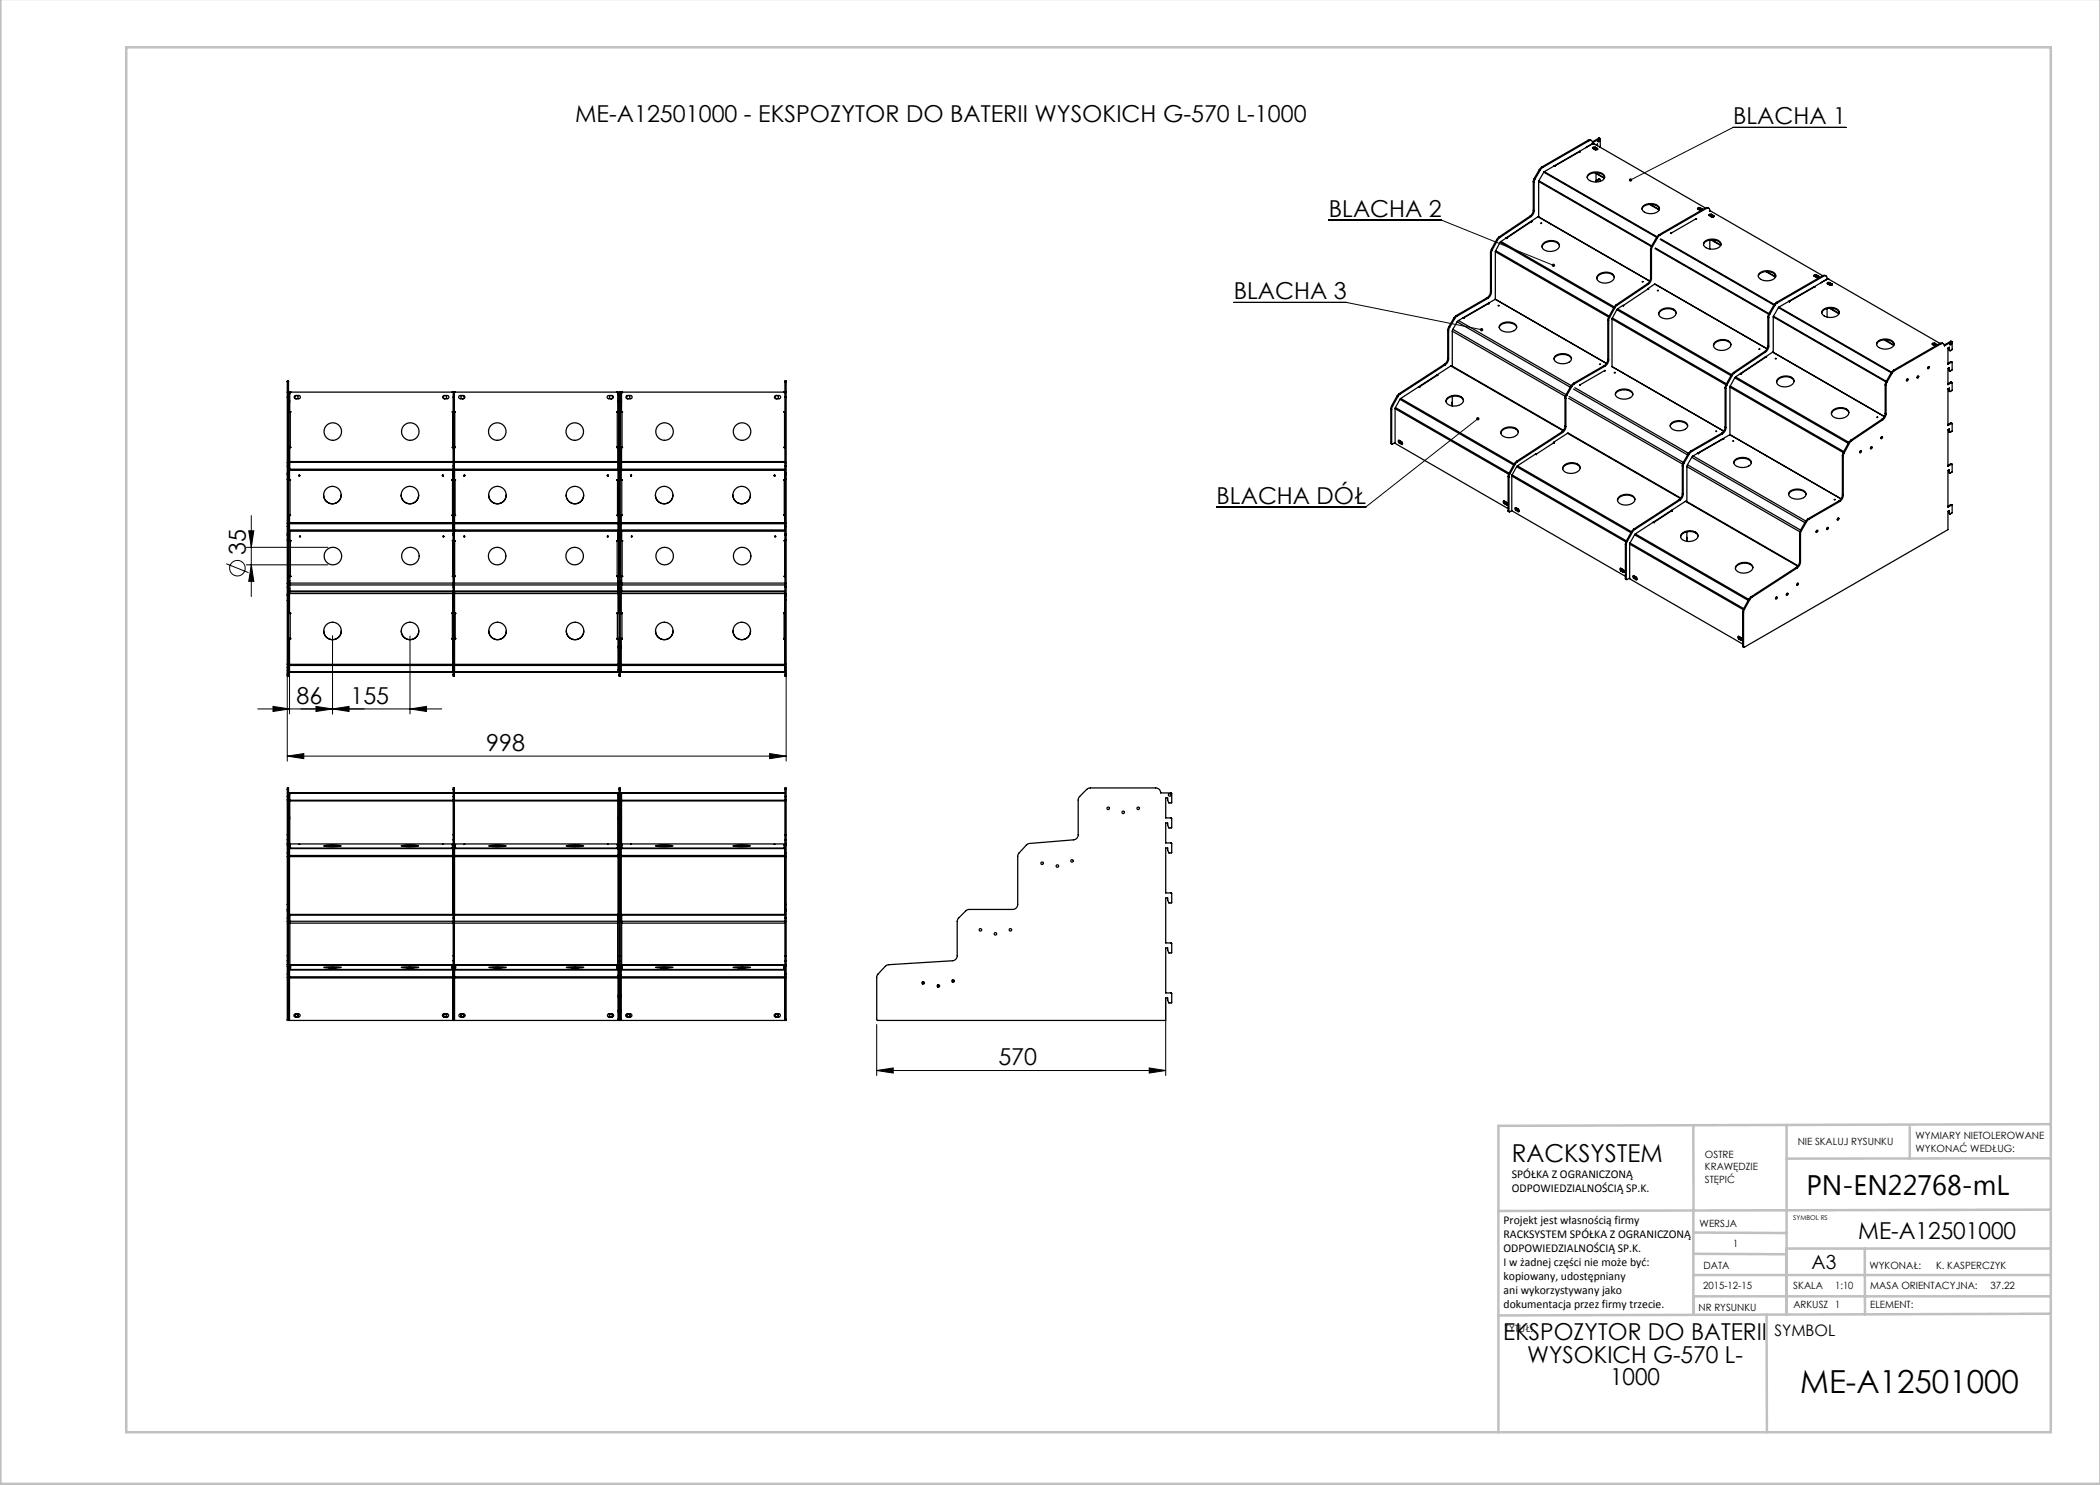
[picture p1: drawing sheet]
<svg xmlns="http://www.w3.org/2000/svg" width="420mm" height="297mm" viewBox="0 0 420 297" stroke-linecap="round" stroke-linejoin="round" font-family="sans-serif">
<defs><g id="words">
<text font-size="6.3" x="360" y="278.5">ME-A12501000</text>
<text font-size="5.6" x="361.3" y="239.1">PN-EN22768-mL</text>
<text font-size="4.9" x="302.4" y="232.4">RACKSYSTEM</text>
<g font-size="4.7">
<text x="115" y="24.3">ME-A12501000 - EKSPOZYTOR DO BATERII WYSOKICH G-570 L-1000</text>
<text x="346.6" y="24.8">BLACHA 1</text>
<text x="265.8" y="43.4">BLACHA 2</text>
<text x="246.8" y="59.9">BLACHA 3</text>
<text x="243.3" y="100.7">BLACHA DÓŁ</text>
<text x="49.2" y="111.1" transform="rotate(-90 49.2 111.1)">35</text>
<text x="59.3" y="140.8">86</text>
<text x="70.1" y="140.8">155</text>
<text x="97.3" y="150.2">998</text>
<text x="199.7" y="213.1">570</text>
<text x="371.6" y="247.8">ME-A12501000</text>
<text x="300.6" y="268.1">EKSPOZYTOR DO BATERII</text>
<text x="305.4" y="272.6">WYSOKICH G-570 L-</text>
<text x="322" y="277.1">1000</text>
</g>
<text font-size="3.9" x="362.3" y="253.8">A3</text>
<text font-size="3.2" x="354.9" y="267.2">SYMBOL</text>
<g font-size="2.4">
<text x="302.4" y="235.6">SPÓŁKA Z OGRANICZONĄ</text>
<text x="302.4" y="238.4">ODPOWIEDZIALNOŚCIĄ SP.K.</text>
<text x="300.7" y="244.7">Projekt jest własnością firmy</text>
<text x="300.7" y="247.5">RACKSYSTEM SPÓŁKA Z OGRANICZONĄ</text>
<text x="300.7" y="250.3">ODPOWIEDZIALNOŚCIĄ SP.K.</text>
<text x="300.7" y="253.1">I w żadnej części nie może być:</text>
<text x="300.7" y="256">kopiowany, udostępniany</text>
<text x="300.7" y="258.8">ani wykorzystywany jako</text>
<text x="300.7" y="261.6">dokumentacja przez firmy trzecie.</text>
</g>
<g font-size="2">
<text x="383.1" y="227.9">WYMIARY NIETOLEROWANE</text>
<text x="341" y="231.6">OSTRE</text>
<text x="359.5" y="228.9">NIE SKALUJ RYSUNKU</text>
<text x="383.1" y="230.4">WYKONAĆ WEDŁUG:</text>
<text x="341" y="234.1">KRAWĘDZIE</text>
<text x="341" y="236.6">STĘPIĆ</text>
<text x="339.9" y="245.4">WERSJA</text>
<text x="346.6" y="249.5">1</text>
<text x="340.6" y="257.7">2015-12-15</text>
<text x="340.7" y="253.8">DATA</text>
<text x="358.7" y="257.7">SKALA</text>
<text x="367" y="257.7">1:10</text>
<text x="373.9" y="253.8">WYKONAŁ:</text>
<text x="374.1" y="257.7">MASA ORIENTACYJNA:</text>
<text x="387.2" y="253.8">K. KASPERCZYK</text>
<text x="398.1" y="257.7">37.22</text>
<text x="339.7" y="262.3">NR RYSUNKU</text>
<text x="358.7" y="261.7">ARKUSZ 1</text>
<text x="374.1" y="261.7">ELEMENT:</text>
<text x="301" y="266.4">TYTUŁ:</text>
</g>
<text font-size="1.3" x="358.7" y="244">SYMBOL RS</text>
</g></defs>
<g fill="none" stroke="#000" stroke-width=".2">
<path d="M369.2 25.5h-22.6l-20.5 10.5M265.7 44h22.6l22.4 9.1M246.7 60.5h22.6l27 5.4M295.6 83.8l-22.4 17.5h-29.9M45.3 112.7l4.4 1.8M49.3 109.5h16.3M49.3 113h16.3M49.8 106.2h1l-.5 3.3zM50.3 103.1v16.2M50.3 113l.5 3.3h-1zM57.5 133.8v18.4M57.9 133.9v8.9"/>
<path d="M66.5 127.2v15.6M82 127.2v15.6M157.2 133.8v18.4M51.6 141.8h36.8M54.6 141.3l3.3 .5-3.3 .5zM57.5 151.2l3.3-.5v1zM57.5 151.2h99.7M63.2 141.3l3.3 .5-3.3 .5zM66.5 141.8l3.3-.5v1zM82 141.8l3.3-.5v1zM153.9 150.7l3.3 .5-3.3 .5zM233.1 199.6v15.5"/>
<path d="M175.3 214.1l3.3-.5v1zM175.3 204.9v10.2M175.3 214.1h57.8M229.8 213.6l3.3 .5-3.3 .5z"/>
<circle cx="47.5" cy="113.6" r="1.56"/>
</g>
<g fill="none" stroke="#c0c0c0" stroke-width=".5">
<path d="M.1 -.1v296.9h419.9M25.2 9.5h385v276.9h-385zM338.7 225.2v16.9M357.3 225v37.9M382 225.4v6.3M410.1 224.8l-110.4 .4v61.2M410.1 231.7h-52.8M338.7 259.3h71.5M338.7 255h71.5M338.7 250.8l18.6 .1M338.7 246.5l18.6 .1M338.7 242.1v20.9"/>
<path d="M373 249.7v13.2M410.1 241.9l-110.4 .3M410.2 249.7h-52.9v13.2M353.3 262.9l.1 23.5M410.2 262.7l-110.5 .4"/>
</g>
<g fill="#000">
<path d="M325.9 35.8l-.1 .4 .3-.2-.3 .2a.34 .34 0 0 0 .5 .1 .34 .34 0 0 0 .1-.5 .34 .34 0 0 0-.5 0zM310.4 52.8a.34 .34 0 0 0 .1 .5 .34 .34 0 0 0 .5-.1l-.3-.1 .3 .1a.34 .34 0 0 0-.1-.4 .34 .34 0 0 0-.5 0zM296.1 65.7a.34 .34 0 0 0 0 .5 .34 .34 0 0 0 .5-.2l-.3-.1 .3 .1a.34 .34 0 0 0-.1-.4 .34 .34 0 0 0-.4 .1zM295.3 83.5a.34 .34 0 0 0 0 .5 .34 .34 0 0 0 .5 0 .34 .34 0 0 0 0-.5l-.2 .3 .2-.3-.3-.1z"/>
<path d="M49.8 106.2h1l-.5 3.3zM50.3 113l.5 3.3h-1z"/>
<path d="M57.5 151.2l3.3-.5v1zM153.9 150.7l3.3 .5-3.3 .5z"/>
<path d="M66.5 141.8l3.3-.5v1zM54.6 141.3l3.3 .5-3.3 .5zM229.8 213.6l3.3 .5-3.3 .5zM175.3 214.1l3.3-.5v1z"/>
<path d="M63.2 141.3l3.3 .5-3.3 .5zM82 141.8l3.3-.5v1z"/>
</g>
<g fill="none" stroke="#000" stroke-width=".25">
<path d="M306.7 36.4l.1 .1M306.7 36.4v5.6M306.8 36.5v5.6M306.9 35.7l-.2 .7M306.9 35.7l.1 .1M307 35.8l-.2 .7M307.7 36.3v7.1M307.7 36.3l22.6 13M307.8 36.2l-.1 .1M307.8 36.2l22.7 13.1M307.9 33.9l.1 .1M307.9 33.9l-1 1.8"/>
<path d="M308 34l-1 1.8M308.4 33.4l-.5 .5M308.4 33.4l.1 .1M308.5 33.5l-.5 .5M308.8 34.4l-1 1.8M308.8 34.4l22.5 13.1M308.9 34.3l-.1 .1M308.9 34.3l22.5 13M310.8 33.2l.2 .1M311 33.2h-.2M311 33.2v.1M315.9 30.3l-7 4"/>
<path d="M315.9 30.3l-4.9 2.9M315.9 30.3h.2h-.2M315.9 30.3h.1M317.3 29.4l-.1 .1M317.3 29.4h.1M317.4 35.5a2.18 2.18 0 0 1 3.2-.5l.3 .5M317.6 28.1l.4-.1 .3 .1M317.6 28.1l.2 .1M317.6 28.1l-9.2 5.3M317.6 34.9a2.34 2.34 0 0 1 3.3 .3 1.27 1.27 0 0 1-1.6 1.2 1.53 1.53 0 0 1-1.9-1.1zM317.8 28.2l-9.3 5.3M318.3 28.8l-1 .6"/>
<path d="M318.3 28.8v.1M318.4 28.8h-.1M318.5 28.7l-2.6 1.6M318.5 28.7h.1M318.6 28.7h.1M318.6 29.7h.1a.27 .27 0 0 1 .4-.2 .27 .27 0 0 1 0 .4v.1M318.7 28.7h.1M318.8 29.8l.4 .1M318.8 28.7h.1M318.8 28.7l22.5 13M318.9 34.6l2 1.1M319.1 29.4a.27 .27 0 0 0-.4 0 .27 .27 0 0 0-.1 .3"/>
<path d="M319.1 29.6h-.6M319.1 29.4l.4 .3M319.1 29.6l.4 .2M319.1 29.4v.2M319.1 34.6l1.8 1M319.2 29l.3-.2v.3M319.2 34.7v1.6l.8-.4M319.3 28.9v.1M319.5 29.7a.3 .3 0 0 1-.2 .3 .3 .3 0 0 1-.3-.1l-.4-.2M319.5 29.7v.1M319.5 29.8v.1M319.7 28l.1-.1a.21 .21 0 0 1 .1 .3 .21 .21 0 0 1-.3 .1z"/>
<path d="M319.8 28l-.2 .3M319.8 35.8l.2 .1M319.8 27.6l.2 .1M319.8 27.6l-1.3 .8M319.8 35.8l-.6 .3M319.8 27.6h.1M320 27.7l-1.5 .9a.43 .43 0 0 0-.2-.5 .43 .43 0 0 0-.5 .1M320 27.7l.1 1.5-.2 .2M320 35.9h.1M320 35.9l.1 .4M297.4 59.6l.2 .1M297.4 59.6l-6.1 3.5"/>
<path d="M297.6 59.7l-6.2 3.5M298.1 58.3a1.56 1.56 0 0 1-.7 1.3M298.1 50.5l.2 .1M298.1 58.3l.2 .1M298.1 50.5v7.8M298.3 58.4a1.56 1.56 0 0 1-.7 1.3M298.3 50.6v7.8M298.3 49.8l-.2 .7M298.3 49.8l.2 .1M298.5 49.9l-.2 .7M299 59.9l22.3 12.8M299 59.9l-1.3 .7"/>
<path d="M299.1 59.8v.1M299.1 59.8l22.2 12.9M299.1 50.3v9.5M299.1 50.3l22.6 13.1M299.1 50.1v.2M299.1 50.1l22.7 13.1M299.3 47.9l.2 .1M299.3 47.9l-1 1.9M299.5 48l-1 1.9M299.8 47.4l-.5 .5M299.8 47.4l.2 .1M300 47.5l-.5 .5"/>
<path d="M300 48.5l-.9 1.6M300 48.5l22.7 13.1M300.2 48.3l-.2 .2M300.2 48.3l22.6 13.1M301.2 47.6l.1 .1M301.3 47.6l-.2 .1M301.3 47.6v.1M306 43.2l.2 .1M306 43.2l-6.2 4.2M306.2 43.3l-6.2 4.2M306.3 44.2l1.3-.9 22.3 12.9M306.3 44.2l.1 .1h-.1"/>
<path d="M306.3 44.2v.1M306.3 44.3l-6.1 4M306.3 44.3l-5 3.3M306.7 42a1.58 1.58 0 0 1-.7 1.2M306.7 42l.1 .1M306.8 42.1a1.58 1.58 0 0 1-.6 1.2M307.7 43.4h.1M307.7 43.4l22.3 12.8M308.7 48.6a2.19 2.19 0 0 1 3.2 .3 1.37 1.37 0 0 1-1.6 1.4 1.38 1.38 0 0 1-1.9-1.3zM311.9 49.2a2.07 2.07 0 0 0-3.1-.4l-.4 .6M319.7 54.9a2.19 2.19 0 0 1 3.1 .3 1.37 1.37 0 0 1-1.6 1.4 1.38 1.38 0 0 1-1.8-1.2zM322.9 55.5a2.07 2.07 0 0 0-3.2-.4l-.3 .6"/>
<path d="M328.4 41.8a2.18 2.18 0 0 1 3.1-.5l.4 .5M328.6 41.2a2.34 2.34 0 0 1 3.3 .3 1.27 1.27 0 0 1-1.6 1.2 1.53 1.53 0 0 1-1.9-1zM329.5 56.8l.1 .1M329.5 56.8l-6.3 4.2M329.5 57.8h.1M329.6 57.7l1.3-.9 22.5 13M329.6 57.7l.1 .1h-.1M329.6 57.7v.1M329.6 57.8l-4.9 3.3M329.6 56.9l-6.2 4.2M329.9 40.9l1.9 1.1M330.1 40.9l1.8 1"/>
<path d="M330.1 55.6a1.58 1.58 0 0 1-.6 1.2M330.1 49.9l.2 .1M330.1 55.6l.2 .1M330.1 49.9v5.7M330.3 55.7a1.58 1.58 0 0 1-.7 1.2M330.3 50v5.7M330.5 49.3l-.2 .7M331 49.7l22.7 13.1M331 56.8l22.4 12.9M331.1 49.6l22.9 13.2M331.3 47.5l-1 1.8-.2 .6M331.3 47.5l.2 .1"/>
<path d="M331.5 47.6l-1 1.7M331.8 46.9l-.5 .6M331.8 46.9l.2 .1M332 47l-.5 .6M332 47.9l23 13.2M332.1 47.8l22.8 13.1M334.1 46.6l.1 .1M334.2 46.6h.1M334.2 46.6v.1M339.1 43.7l.1 .1M339.2 43.8l-5 2.8M339.2 43.7l.1 .1h-.1"/>
<path d="M339.6 41.8h.1a.27 .27 0 0 1 .4-.1 .27 .27 0 0 1 0 .4M339.8 41.9l.4 .1M340.1 41.6a.27 .27 0 0 0-.4-.1 .27 .27 0 0 0-.1 .3l.6 .3M340.1 41.7l-.6 .1M340.1 41.6l.4 .2M340.1 41.6v.1M340.1 41.7l.4 .3M340.5 41.8l.1 .1M340.5 41.8v.1M340.7 48.9a2.18 2.18 0 0 1 3.1-.5l.4 .5M340.9 48.3a2.34 2.34 0 0 1 3.3 .3 1.27 1.27 0 0 1-1.6 1.2 1.53 1.53 0 0 1-1.9-1zM341.3 41.7a.44 .44 0 0 1 .5 0 .44 .44 0 0 1 .2 .4"/>
<path d="M341.3 41.7l-9.3 5.3M341.8 41.6l-.3-.1-.4 .1-9.3 5.3M341.9 42.1h.1M342 42.1h.1M342 48v1.8M342 42.2h.1M342.1 42.2l22.6 13M342.1 43.3l.1-.1a.33 .33 0 0 1 .5 .2M342.2 48l1.9 1.1M342.2 43.3l.5 .1M342.3 42.9a.27 .27 0 0 0-.3-.1 .27 .27 0 0 0-.1 .3l.4 .3a.27 .27 0 0 0 .3 0 .27 .27 0 0 0 .1-.3M342.3 43l-.5 .1"/>
<path d="M342.3 42.9l.4 .2M342.3 43l.4 .3M342.3 42.9v.1M342.4 48l1.8 1M342.7 43.1v.2M342.7 43.3h.1M351.7 55.2a2.18 2.18 0 0 1 3.1-.5l.3 .5M351.9 54.7a2.34 2.34 0 0 1 3.2 .2 1.27 1.27 0 0 1-1.6 1.3 1.53 1.53 0 0 1-1.8-1.1zM353.2 54.3l1.9 1.1M353.3 54.3l1.8 1M362.8 57.4l-7 4M362.8 57.3l.2 .1h-.2"/>
<path d="M362.8 57.4l-4.9 2.9M362.8 57.3v.1M363.1 55.4l.1-.1a.33 .33 0 0 1 .5 .2M363.2 55.5h.4M363.3 55a.27 .27 0 0 0-.3-.1 .27 .27 0 0 0-.1 .3l.4 .3a.27 .27 0 0 0 .3 .1 .27 .27 0 0 0 .1-.4M363.3 55.1l-.5 .1M363.3 55l.4 .2M363.3 55v.1M363.3 55.1l.4 .3M363.6 55.5h.1M363.7 55.2v.2M363.7 55.4h.1"/>
<path d="M364.2 56.5l-.1 .1M364.2 56.5h.1M364.7 55.2a.48 .48 0 0 1 .6 .1 .48 .48 0 0 1 .1 .6M364.7 55.2l-9.2 5.4M365.2 55.9l-1 .6M365.2 55.9v.1M365.2 55.2l-.3-.2-.4 .1-9.2 5.4M365.3 55.9h-.1M365.5 55.8l-2.7 1.5M365.5 55.8h.1M365.5 56.8h.1a.27 .27 0 0 1 .4-.2 .27 .27 0 0 1 .1 .4h-.1M365.6 55.8h.1"/>
<path d="M365.7 55.8h.1M365.7 56.9l.4 .1M365.7 55.8l22.5 13M366 56.5a.27 .27 0 0 0-.4-.1 .27 .27 0 0 0-.1 .4l.4 .2M366 56.7h-.6M366 56.5l.4 .3M366 56.7l.4 .2M366 56.5v.2M366.4 56.8h.1a.31 .31 0 0 1-.2 .3 .31 .31 0 0 1-.4-.1M366.4 56.8v.1M366.4 56.9l.1 .1M57.5 78.4v1"/>
<path d="M57.5 76.3v.1M57.5 76.3h.1M57.5 76.4v2M57.5 79.4v13.1M57.5 79.4h.2M57.5 78.4h99.7M57.5 76.4h.2M57.5 76.3h.2M57.5 76.2h.2M57.7 78.4v.3h.3M57.7 78.4v1M57.7 76.3v.1"/>
<path d="M57.7 76.2h.1M57.7 76.3h.1M57.7 76.4v2M57.7 79.4v13.1M58 78.6v3.7h.2l-.1 .1M58 78.6h.1M58 78.5h.1M58.1 78.4h.1M58.9 79.2l.9-.1a.33 .33 0 0 1 .3 .3 .33 .33 0 0 1-.3 .4l-.9-.1-.1-.2zM88.6 79.2l.9-.1a.33 .33 0 0 1 .3 .3 .33 .33 0 0 1-.3 .4l-.9-.1-.1-.2zM90.5 78.4h.1M90.6 78.5h.1"/>
<path d="M90.6 78.7v.7M90.6 79.4v13.1M90.6 79.4h.3M90.9 78.7v.7M90.9 79.4v13.1M90.9 78.5h.1M91 78.4h.1M91.8 79.2l.9-.1a.33 .33 0 0 1 .3 .3 .33 .33 0 0 1-.3 .4l-.9-.1-.1-.2zM121.5 79.2l.9-.1a.33 .33 0 0 1 .3 .3 .33 .33 0 0 1-.3 .4l-.9-.1-.1-.2zM123.4 78.4h.1M123.5 78.5h.1M123.5 78.6h.1"/>
<path d="M123.6 78.6v3.7h-.2l.1 .1M123.6 78.7h.2M123.8 78.7v.7M123.8 78.4v.3M123.8 79.4v13.1M123.8 79.4h.3M124.1 78.7v.7M124.1 78.4v.3M124.1 79.4v13.1M124.1 78.7h.2M124.3 78.6v3.7h.2l-.1 .1M124.3 78.6h.1"/>
<path d="M124.3 78.5v.1M124.3 78.5h.1M124.4 78.5h.1M124.4 78.4h.1M124.5 78.4h.1M125.3 79.2l.8-.1a.33 .33 0 0 1 .3 .3 .33 .33 0 0 1-.3 .4l-.8-.1-.1-.2zM155 79.2l.8-.1a.33 .33 0 0 1 .3 .3 .33 .33 0 0 1-.3 .4l-.8-.1-.1-.2zM156.8 78.4h.1M156.9 78.4h.1M156.9 78.5h.1M157 78.5h.1M157 76.4v3"/>
<path d="M157 76.3v.1M157 76.3h.1M157 79.4v13.1M157 79.4h.2M157 76.4h.2M157 76.3h.2M157 76.2h.2M157.2 78.4v1M157.2 76.3v.1M157.2 76.2h.1M157.2 76.3h.1M157.2 76.4v2"/>
<path d="M157.2 79.4v13.1M279.4 79.2l.2 .1M279.4 79.2l-1 1.9M279.6 79.3l-1.1 1.9M279.9 78.7l-.5 .5M279.9 78.7l.1 .1M280 79.9l-.9 1.6M280 79.9l22.7 13.1M280 78.8l-.4 .5M280.1 79.7l-.1 .2M280.1 79.7l22.7 13.1M283.7 77.4l.2 .1"/>
<path d="M283.9 77.4h-.2M283.9 77.4v.1M287.4 75l.2 .1h-.2M287.4 75v.1M287.4 75.1h-.1l-7.2 4.6M287.4 75.1l-3.5 2.3M288.9 72.9l.2 .1M288.9 72.9l-9 5.8M289.1 73l-9.1 5.8M289.4 79.7a2.23 2.23 0 0 1 3.3 .1 1.35 1.35 0 0 1-1.6 1.4 1.38 1.38 0 0 1-1.9-1.2zM289.5 71.7a1.57 1.57 0 0 1-.6 1.2M289.5 71.7l.2 .1"/>
<path d="M289.5 66.1l.2 .1M289.5 66.1v5.6M289.7 71.8a1.57 1.57 0 0 1-.6 1.2M289.7 66.2v5.6M289.8 65.4l-.3 .7M289.8 65.4l.1 .1M289.9 65.5l-.2 .7M290.2 73.2h.1l22.4 12.9M290.2 73.2l-2.8 1.8M290.2 73.2l22.4 13M290.5 66.2v7M290.5 79.3v1.9"/>
<path d="M290.5 66.2l22.6 13.1M290.6 65.9l-.1 .3M290.6 65.9l22.6 13M290.8 63.6l.1 .1M290.8 63.6l-1 1.8M290.9 63.7l-1 1.8M291.3 63.1l-.5 .5M291.3 63.1l.1 .1M291.4 63.2l-.5 .5M291.4 64.4l-.8 1.5M291.4 64.4l22.7 13M291.7 64.1l-.3 .3"/>
<path d="M291.7 64.1l22.5 13M292.6 63.6l-.9 .5M292.6 63.6l.2 .1M292.8 63.6h-.2M292.8 63.6v.1M297.7 60.7l-5.1 2.9M297.7 60.7l-4.9 2.9M297.7 60.6l.1 .1h-.1M297.7 60.6v.1M299.8 65.5a2.18 2.18 0 0 1 3.2-.5l.3 .5M300.1 64.9a2.34 2.34 0 0 1 3.2 .3 1.27 1.27 0 0 1-1.6 1.2 1.53 1.53 0 0 1-1.9-1.1zM310.8 71.8a2.18 2.18 0 0 1 3.2-.5l.3 .5"/>
<path d="M311 71.3a2.34 2.34 0 0 1 3.3 .2 1.27 1.27 0 0 1-1.6 1.2 1.53 1.53 0 0 1-1.9-1zM313 79.6l.2 .1M313 79.6v5.6M313.2 79.7v5.6M313.2 78.9l-.2 .7M313.2 78.9l.2 .1M313.4 79l-.2 .7M313.7 79.7l22.8 13.1M313.8 79.3l22.9 13.2M314.2 77.2l.2 .1M314.2 77.2l-1 1.7M314.4 77.3l-1 1.7"/>
<path d="M314.7 77.8l22.8 13.2M314.7 76.7l-.5 .5M314.7 76.7l.2 .1M314.9 76.8l-.5 .5M315 77.5l22.7 13.2M315.9 77l.1 .1M315.9 77h.1M316 77v.1M320.9 73.1l.1 .1M320.9 73.1l-6.2 3.6M320.9 74.1h.1M320.9 74.1l-4.9 2.9"/>
<path d="M321 74.1h.1h-.2M321 73.2l-6.1 3.6M321.6 71.9a1.56 1.56 0 0 1-.7 1.2M321.6 64l.1 .1M321.6 71.9l.1 .1M321.6 64v7.9M321.7 72a1.56 1.56 0 0 1-.7 1.2M321.7 64.1v7.9M321.7 63.4l-.1 .6M321.7 63.4l.2 .1M321.9 63.5l-.2 .6M322.3 73.3l22.4 12.9"/>
<path d="M322.4 73.3h.1M322.4 73.3l22.4 12.9M322.4 63.8v9.5M322.4 63.8l22.8 13.2M322.5 63.6l-.1 .2M322.5 63.6l22.8 13.2M322.8 61.5l.2 .1M322.8 61.5l-1.1 1.9M323 61.6l-1.1 1.9M323.1 78.9a2.18 2.18 0 0 1 3.1-.5l.4 .5M323.2 61l-.4 .5M323.2 61l.2 .1"/>
<path d="M323.3 78.3a2.34 2.34 0 0 1 3.2 .3 1.27 1.27 0 0 1-1.6 1.2 1.53 1.53 0 0 1-1.8-1.1zM323.4 61.9l-.9 1.7M323.4 61.9l22.8 13.2M323.4 61.1l-.4 .5M323.5 61.8l-.1 .1M323.5 61.8l22.8 13.1M324.6 61.1h.1M324.7 61.1v.1M324.7 61.2l-.2-.1-1 .7M332.1 62.1a2.19 2.19 0 0 1 3.1 .3 1.37 1.37 0 0 1-1.6 1.4 1.38 1.38 0 0 1-1.8-1.3zM335.2 62.6a2.07 2.07 0 0 0-3.1-.4l-.4 .7M343 68.4a2.19 2.19 0 0 1 3.1 .3 1.37 1.37 0 0 1-1.5 1.4 1.38 1.38 0 0 1-1.9-1.3z"/>
<path d="M345 77.6l.2 .1M345 77.6v7.8M345.2 77.7v7.8M345.2 76.9l-.2 .7M345.2 76.9l.2 .1M345.4 77l-.2 .7M346 77.4v9.6M346 77.4l22.6 13.1M346 77.2v.2M346 77.2l22.8 13.1M346.2 69a2.07 2.07 0 0 0-3.1-.4l-.4 .6M346.2 75l.2 .1"/>
<path d="M346.2 75l-1 1.9M346.4 75.1l-1 1.9M346.7 74.5l-.5 .5M346.7 74.5l.2 .1M346.9 74.6l-.5 .5M347 75.6l-1 1.6M347 75.6l22.7 13.1M347.1 75.4l-.1 .2M347.1 75.4l22.7 13.1M348.1 74.7l.1 .1M348.2 74.7h-.1M348.2 74.7v.1"/>
<path d="M348.2 74.7l.1 .1M352.9 70.3l.2 .1M352.9 70.3l-6.2 4.2M353.1 70.4l-6.2 4.2M353.2 71.4l-6.1 4M353.2 71.3l.1 .1h-.1M353.2 71.4l-5 3.3M353.2 71.3v.1M353.6 69.1a1.58 1.58 0 0 1-.7 1.2M353.6 69.1l.2 .1M353.6 63.4l.2 .1M353.6 63.4v5.7"/>
<path d="M353.8 69.2a1.58 1.58 0 0 1-.7 1.2M353.8 63.5v5.7M354 62.8l-.2 .7M354.6 70.5h.1M354.6 70.5l22.3 12.8-22.4-12.9-1.3 .9M354.6 63.4v7.1M354.6 63.4l22.6 13M354.7 63.2l-.1 .2M354.7 63.2l22.7 13.2M355 61.1l-1 1.7M355.3 60.5l-.5 .5-1.1 1.8-.1 .6M355.3 60.5l.2 .1"/>
<path d="M355.5 60.6l-.5 .5M355.7 75.7a2.19 2.19 0 0 1 3.1 .3 1.37 1.37 0 0 1-1.6 1.4 1.38 1.38 0 0 1-1.8-1.3zM355.7 61.5l22.7 13.2M355.7 61.5l-1 1.7M355.8 61.4l-.1 .1M355.8 61.4l22.5 13M357.7 60.3l.2 .1M357.9 60.3h-.2M357.9 60.3v.1M358.8 76.2a2.07 2.07 0 0 0-3.1-.3l-.4 .6M364.4 62.6a2.18 2.18 0 0 1 3.1-.6l.3 .6M364.6 62a2.34 2.34 0 0 1 3.2 .3 1.27 1.27 0 0 1-1.6 1.2 1.53 1.53 0 0 1-1.8-1.1z"/>
<path d="M365.4 61.7v1.7M365.9 61.6l1.9 1.2M366 61.6l1.8 1.1M375.3 68.9a2.18 2.18 0 0 1 3.2-.5l.3 .5M375.5 68.3a2.34 2.34 0 0 1 3.3 .3 1.27 1.27 0 0 1-1.6 1.2 1.53 1.53 0 0 1-1.9-1.1zM376.8 68l1.9 1.1M377 68l1.8 1M377 77l.2 .1M377 77v5.7M377.2 77.1v5.7M377.4 76.4l-.2 .7M378.4 74.7l-1 1.7"/>
<path d="M378.7 74l-.5 .6-1 1.8-.2 .6M378.7 74l.2 .1M378.9 74.1l-.5 .6M381.4 75.8h.1a.21 .21 0 0 1 .1 .3 .21 .21 0 0 1-.3 0zM381.5 75.8l-.2 .3M383.5 75.3l.1-.1a.21 .21 0 0 1 .1 .3 .21 .21 0 0 1-.3 0zM383.6 75.2l-.2 .3M385.6 73.4l.2-.1a.21 .21 0 0 1 0 .3 .21 .21 0 0 1-.3 0zM385.7 73.3l-.2 .3M386.5 68.9h.1a.27 .27 0 0 1 .4-.1 .27 .27 0 0 1 .1 .3l-.1 .1M386.7 69l.4 .1M386.9 69.2h.2"/>
<path d="M387 68.6a.27 .27 0 0 0-.4 0 .27 .27 0 0 0-.1 .3l.4 .3M387 68.8l-.6 .1M387 68.6l.4 .3M387 68.8l.4 .2M387 68.6v.2M387.4 68.9l.1 .1M387.4 68.9v.1M388.2 68.8l-9.3 5.3M388.7 68.7l-.3-.1-.4 .1-9.3 5.3M389.7 69.7l.2 .1M389.7 69.5v.2M389.7 73.6v.1"/>
<path d="M389.7 77.7v.1M389.7 69.7l.1 .3M389.7 73.7l.2 .1M389.7 73.7l.1 .4M389.7 77.8l.2 .1M389.7 77.8l.1 .4M389.8 70h.1M389.8 74.1l.2 .1M389.8 78.2h.1M389.8 70l.2 .1M389.8 78.2l.2 .1M389.9 69.8v-.4l-.3 .2v3.3l.8-.5"/>
<path d="M389.9 77.9v-.3l-.3 .2v7.3l.8-.4M389.9 69.8l.1 .3M389.9 73.8v-.3l-.3 .2v3.2l.7-.4M389.9 73.8l.1 .4M389.9 77.9l.1 .4M390.1 68.6h.1a.21 .21 0 0 1 .1 .3 .21 .21 0 0 1-.3 0zM390.1 68.6l-.1 .3M390.2 76.4l.2 .2v1.4l-.4 .3M390.2 68.2l.2 .2M390.2 68.2l.1 .2M390.2 76.4l.1 .1M390.2 72.3l.2 .1"/>
<path d="M390.2 68.2l-1.3 .8M390.2 72.3l-.6 .4M390.2 76.4l-.6 .3M390.2 72.3h.1M390.3 68.4l-1.4 .8a.43 .43 0 0 0-.2-.5 .43 .43 0 0 0-.5 .1M390.4 68.3l-.1 .1M390.4 76.5h-.1M390.4 68.4v1.5l-.4 .2M390.4 72.4v1.6l-.4 .2M57.5 92.5v.7M57.5 94.6v.3M57.5 94.9v.9"/>
<path d="M57.5 93.2v1.4M57.5 95.8v8.8M57.5 92.5h.2M57.5 93.2h.2M57.5 94.6h.2M57.5 94.9h.2M57.5 95.8h.2M57.7 92.5v.7M57.7 94.6v.3M57.7 94.9v.9M57.7 93.2v1.4M57.7 95.8v8.8"/>
<path d="M57.7 80.4h.3M57.7 95.9h.2M57.7 80.1h.3M57.9 95.9l.2 .1h-.4h.2M57.9 96h.1M58 92.3v.2M58 93.9h.1M58 93.9l-.1 2.1M58 92.5v1.4M58 93.9h32.6M58 92.3h32.6M58 92.5h32.6"/>
<path d="M58 96v7M58 96h.1M58.1 82.4h-.3v7h.3M58.1 89.4l.1 .1h-.2v2.8M58.1 82.4v7M59.8 95.1h.2M59.9 95.1v.1M59.9 95v.2M64.7 99a1.75 1.75 0 0 0 1.8 1.7 1.75 1.75 0 0 0 1.7-1.7M80.2 99a1.75 1.75 0 0 0 1.8 1.7 1.75 1.75 0 0 0 1.7-1.7M88.5 95.1h.2M88.6 95.1v.1"/>
<path d="M88.6 95v.2M90.4 96h.1M90.5 96v7M90.6 82.4h.1M90.6 89.4h.1M90.6 89.4l-.1 .1h.1M90.6 82.4v7M90.6 95.9l-.2 .1h.2M90.6 96h-.1M90.6 94v2M90.6 96h.1M90.6 95.9h.1"/>
<path d="M90.6 92.5v.7M90.6 94.6h.3v.3M90.6 94.6v.3M90.6 94.9v.9M90.6 93.2v1.4M90.6 95.8v8.8M90.6 82.3h-.1l.1 .1M90.6 92.5h.3M90.6 93.2h.3M90.6 94.9h.3M90.6 94h-32.7M90.9 92.5v.7"/>
<path d="M90.9 94.9v.9h-.3M90.9 89.4h.1M90.9 82.4h.1M90.9 93.2v11.4M90.9 82.3h.2l-.1 .1M90.9 94h32.7M90.9 96h.1M90.9 95.9h.1M90.9 93.9h32.7M90.9 92.3h32.7M90.9 92.5h32.7M90.9 95.9l.2 .1h-.2"/>
<path d="M91 89.4l.1 .1h-.2M91 82.4v7M91 96v7M91 96h.1M92.8 95.1l.1 .1M92.9 95l.1 .1M93 95.1h-.2M93 95.1l-.1 .1M97.7 99a1.75 1.75 0 0 0 1.8 1.7 1.75 1.75 0 0 0 1.7-1.7M113.2 99a1.75 1.75 0 0 0 1.8 1.7 1.75 1.75 0 0 0 1.7-1.7M121.5 95.1l.1 .1M121.6 95l.1 .1"/>
<path d="M121.7 95.1h-.2M121.7 95.1l-.1 .1M123.4 96h.1M123.5 82.4h.3v7h-.3M123.5 89.4l-.1 .1h.2v2.8M123.5 82.4v7M123.5 96v7M123.6 92.3v.2M123.6 93.9h.1M123.6 93.9v2.1M123.6 92.5v1.4M123.6 80.4h.2"/>
<path d="M123.6 80.1h.2M123.6 95.9l-.2 .1h.4h-.2M123.6 96h-.1M123.6 95.9h.2M123.8 92.5v.7M123.8 94.6v.3M123.8 94.9v.9M123.8 93.2v1.4M123.8 95.8v8.8M123.8 92.5h.3M123.8 93.2h.3M123.8 94.6h.3"/>
<path d="M123.8 94.9h.3M123.8 95.8h.3M124.1 92.5v.7M124.1 94.6v.3M124.1 94.9v.9M124.1 93.2v1.4M124.1 95.8v8.8M124.1 80.4h.2M124.1 95.9h.2M124.1 80.1h.2M124.3 95.9l.2 .1h-.4h.2M124.3 96h.1"/>
<path d="M124.3 92.3v.2M124.3 93.9h.1M124.3 93.9v2.1M124.3 92.5v1.4M124.3 93.9h32.7M124.3 92.3h32.7M124.3 92.5h32.7M124.4 96v7M124.4 96h.1M124.4 82.4h-.3v7h.3M124.4 89.4l.1 .1h-.2v2.8M124.4 82.4v7"/>
<path d="M126.1 95.1h.2M126.2 95.1l.1 .1M126.2 95l.1 .2M131.1 99a1.75 1.75 0 0 0 1.7 1.7 1.75 1.75 0 0 0 1.8-1.7M146.6 99a1.75 1.75 0 0 0 1.7 1.7 1.75 1.75 0 0 0 1.8-1.7M154.8 95.1h.2M154.9 95.1l.1 .1M154.9 95l.1 .2M156.8 96h.1M156.9 96v7M156.9 82.4h.1M156.9 89.4h.1"/>
<path d="M156.9 89.4l-.1 .1h.2M156.9 82.4v7M157 95.9l-.2 .1h.2M157 96h-.1M157 94v2M157 96h.1M157 95.9h.1M157 92.5v.7M157 94.6v.3M157 94.9v.9M157 93.2v1.4M157 95.8v8.8"/>
<path d="M157 92.5h.2M157 93.2h.2M157 94.6h.2M157 94.9h.2M157 95.8h.2M157 94h-32.7M157 82.3h-.2l.1 .1M157.2 92.5v.7M157.2 94.6v.3M157.2 94.9v.9M157.2 93.2v1.4M157.2 95.8v8.8"/>
<path d="M278.2 88.6l.2 .2M278.2 88.6l.1 .1M278.2 81.8l.1 .1M278.2 81.8v6.8M278.3 81.9v6.8M278.4 81.1l-.2 .7M278.4 81.1l.1 .1M278.5 81.2l-.2 .7M279 88.5l-.6 .3-.1-.1M279 81.7v7l22.6 13M279 81.7l22.7 13.1M279.1 81.5l-.1 .2"/>
<path d="M279.1 81.5l22.9 13.3M279.8 88.1l.2 .4M279.9 88.6a.27 .27 0 0 1-.3-.3 .27 .27 0 0 1 .3-.2l.4 .2a.27 .27 0 0 1 .2 .3 .27 .27 0 0 1-.2 .3M279.9 88.6l.4 .3M279.9 88.1v.1a.27 .27 0 0 0 .1 .4 .27 .27 0 0 0 .4-.1v-.1M280 88.5l.4 .3M280 88.5l-.1 .1M280.1 88.2l.3 .4M280.4 88.8l-.1 .1M280.4 88.8h.1M290.4 80.6v.6M290.4 80.6h.1"/>
<path d="M290.5 80.4l-.1 .2M292.7 80.1a2.09 2.09 0 0 0-3.1-.4l-.4 .6M300.4 86a2.23 2.23 0 0 1 3.2 .2 1.35 1.35 0 0 1-1.6 1.3 1.38 1.38 0 0 1-1.8-1.2zM301.6 95.3l.2 .1M301.6 95.3v6.9M301.8 95.4v6.9M302 94.8l-.2 .6M302.4 95.2v6.9l22.7 13.2M302.4 95.2l22.8 13.2M302.4 95v.2M302.4 95l22.9 13.2M302.8 92.8l-1 1.9-.2 .6"/>
<path d="M302.8 92.8l.2 .1M303 92.9l-1 1.9M303.3 92.3l-.5 .5M303.3 92.3l.2 .1M303.3 93.3l-.9 1.7M303.3 93.3l22.9 13.2M303.5 93.2l-.2 .1M303.5 93.2l23 13.2M303.5 92.4l-.5 .5M303.7 86.4a2.09 2.09 0 0 0-3.2-.4l-.3 .6M307.1 90.8h.1M307.2 90.8l-3.7 2.4"/>
<path d="M307.2 90.8v.1M310.7 88.5h.1M310.7 88.4l.2 .1h-.1M310.7 88.4v.1M310.8 88.5l-3.6 2.3M312.3 86.4l.2 .1M312.3 86.4l-9 5.9M312.5 86.5l-9 5.9M312.7 93.1a2.23 2.23 0 0 1 3.3 .2 1.35 1.35 0 0 1-1.6 1.4 1.38 1.38 0 0 1-1.8-1.3zM313 85.2a1.58 1.58 0 0 1-.7 1.2M313 85.2l.2 .1M313.2 85.3a1.57 1.57 0 0 1-.7 1.2"/>
<path d="M313.5 86.7l.2-.1 22.4 13M313.5 86.7l-2.8 1.7M313.5 86.7l22.6 13M316 93.6a2.09 2.09 0 0 0-3.1-.4l-.4 .6M323.7 99.5a2.23 2.23 0 0 1 3.3 .1 1.35 1.35 0 0 1-1.6 1.4 1.38 1.38 0 0 1-1.9-1.2zM327 99.9a2.09 2.09 0 0 0-3.1-.4l-.4 .6M334 85.2a2.18 2.18 0 0 1 3.2-.5l.3 .5M334.2 84.7a2.34 2.34 0 0 1 3.3 .2 1.27 1.27 0 0 1-1.6 1.3 1.53 1.53 0 0 1-1.9-1.1zM335.8 99.9l.2 .1M335.8 99.9l-9 5.9M336.5 98.7a1.57 1.57 0 0 1-.7 1.2M336.5 93.2l.1 .1"/>
<path d="M336.5 98.7l.1 .1M336.5 93.2v5.5M336.6 98.8a1.57 1.57 0 0 1-.6 1.2M336.6 93.3v5.5M336.7 92.5l-.2 .7M336.7 92.5l.1 .1M336.8 92.6l-.2 .7M337.4 93.3v7M337.4 93.3l22.6 13.1M337.5 93l-.1 .3M337.5 93l22.8 13.1M337.7 90.7l.1 .1"/>
<path d="M337.7 90.7l-1 1.8M337.8 90.8l-1 1.8M338.2 90.2l-.5 .5M338.2 90.2l.1 .1M338.3 90.3l-.5 .5M338.3 91.5l-.8 1.5M338.3 91.5l22.7 13M338.6 91.2l-.3 .3M338.6 91.2l22.6 13M339.7 90.7h-.2M339.7 90.7h.1M339.7 90.7h-.2l-.9 .5"/>
<path d="M344.3 86.7l.2 .1M344.3 86.7l-6.1 3.5M344.5 86.8l-6.2 3.5M344.6 87.8l-5.1 2.8M344.6 87.7l.2 .1h-.2M344.6 87.7l1.4-.8 22.2 12.9M344.6 87.8l-4.9 2.9M344.6 87.7v.1M345 85.4a1.56 1.56 0 0 1-.7 1.3M345 85.4l.2 .1M345.2 85.5a1.56 1.56 0 0 1-.7 1.3M346.8 92.6a2.18 2.18 0 0 1 3.1-.5l.4 .5"/>
<path d="M347 92a2.34 2.34 0 0 1 3.2 .3 1.27 1.27 0 0 1-1.6 1.2 1.53 1.53 0 0 1-1.8-1.1zM357.7 98.9a2.18 2.18 0 0 1 3.2-.5l.3 .5M357.9 98.3a2.34 2.34 0 0 1 3.3 .3 1.27 1.27 0 0 1-1.6 1.2 1.53 1.53 0 0 1-1.9-1.1zM366.6 82a2.19 2.19 0 0 1 3.1 .3 1.37 1.37 0 0 1-1.5 1.4 1.38 1.38 0 0 1-1.9-1.2zM368.5 99a1.56 1.56 0 0 1-.7 1.2M368.5 91.1l.2 .1M368.5 99l.2 .1M368.5 91.1v7.9M368.7 99.1a1.56 1.56 0 0 1-.8 1.2M368.7 91.2v7.9M368.7 90.5l-.2 .6M368.7 90.5l.1 .1"/>
<path d="M368.8 90.6l-.1 .6M369.7 88.6l.2 .1M369.7 88.6l-1 1.9M369.8 82.6a2.07 2.07 0 0 0-3.2-.4l-.3 .6M369.9 88.7l-1.1 1.9M370.2 88l-.5 .6M370.2 88l.1 .1M370.3 88.1l-.4 .6M372 90.2l.2-.1a.21 .21 0 0 1 0 .3 .21 .21 0 0 1-.3 .1zM372.1 90.2l-.2 .3M374.2 89.4l.1-.1a.21 .21 0 0 1 .1 .3 .21 .21 0 0 1-.3 .1zM374.3 89.4l-.2 .3"/>
<path d="M376.3 87.4l.1-.1a.21 .21 0 0 1 .1 .3 .21 .21 0 0 1-.3 0zM376.3 87.3l-.1 .3M376.4 83.9l.2 .1M376.4 83.9l-6.2 4.1M376.6 84l-6.3 4.1M377 82.7a1.58 1.58 0 0 1-.6 1.2M377 82.7l.2 .1M377.2 82.8a1.58 1.58 0 0 1-.6 1.2M389.7 85.9v.1M389.7 94v.2M389.7 86l.2 .1M389.7 86l.1 .4"/>
<path d="M389.7 94.2l.2 .1M389.7 94.2l.1 .3M389.8 86.4l.2 .1M389.8 94.5h.1M389.8 94.5l.2 .1M389.9 94.3v-.4l-.3 .2v7.3l.8-.4M389.9 86.1v-.3l-.3 .1v7.4l.7-.5M389.9 86.1l.1 .4M390.2 92.7l.2 .2M390.2 84.6l.2 .1M390.2 84.6l-.6 .3M390.2 92.7l.1 .1"/>
<path d="M390.2 92.7l-.6 .4M390.2 84.6h.1M390.4 92.8h-.1M390.4 84.7v1.5l-.4 .3M390.4 92.9v1.5l-.4 .2-.1-.3M57.5 104.6v.7M57.5 106.8v.2M57.5 107v1M57.5 116.7v.7M57.5 118.8v.3M57.5 119.1v1M57.5 105.3v1.5"/>
<path d="M57.5 108v8.7M57.5 117.4v1.4M57.5 104.6h.2M57.5 105.3h.2M57.5 106.8h.2M57.5 107h.2M57.5 108h.2M57.5 116.7h.2M57.5 117.4h.2M57.5 118.8h.2M57.5 119.1h.2M57.7 103h.3"/>
<path d="M57.7 104.6v.7M57.7 106.8v.2M57.7 107v1M57.7 116.7v.7M57.7 118.8v.3M57.7 119.1v1M57.7 118.6l.1 .1M57.7 105.3v1.5M57.7 108v8.7M57.7 117.4v1.4M57.7 116.2h.3M57.7 118.2h.3"/>
<path d="M57.7 116.6h.3M57.7 117.8h.3M57.8 118.7v3.9M57.8 118.7h.1M57.9 104.5v.2M57.9 106v.1M57.9 106.1v.1M57.9 104.7v1.3M57.9 106.2v1.9h.3l-.1 .1M57.9 118.7v4M57.9 118.7h32.7M57.9 104.5h32.7"/>
<path d="M57.9 104.7h32.7M57.9 106h32.7M57.9 106.1h32.7M57.9 106.2h.1M58 116.6v.4M58 118.2v.2M58 117v1.2M58 116.6h32.6M58 117h32.6M58 118.2h32.6M58 103l.1 .1h-.2v1.4M58.1 108.2h-.3v7h.3"/>
<path d="M58.1 115.2l.1 .1h-.2v1.3M58.1 108.2v7M60 107.2v.2M88.7 107.2v.2M90.5 103l-.1 .1h.2v1.4M90.6 108.2v7M90.6 118.4v.3M90.6 104.5v.2M90.6 106v.1M90.6 106.1v.1M90.6 104.7v1.3M90.6 118.7v4"/>
<path d="M90.6 104.6v.7M90.6 106.8v.2M90.6 107v1M90.6 116.7v.7M90.6 118.8h.3v.3M90.6 118.8v.3M90.6 119.1v1M90.6 118.4h-32.7v.3M90.6 103h-.1M90.6 105.3v1.5M90.6 108v8.7M90.6 117.4v1.4"/>
<path d="M90.6 106.2h-32.6v1.9M90.6 108.1l-.1 .1h.1M90.6 104.6h.3M90.6 106.8h.3M90.6 107h.3M90.6 108h.3M90.6 116.7h.3M90.6 117.4h.3M90.6 119.1h.3M90.6 115.2h-.1l.1 .1M90.9 115.2h.1l-.1 .1M90.9 104.6v.7h-.3"/>
<path d="M90.9 106.8v.2M90.9 107v1M90.9 116.7v.7M90.9 119.1v1h-.3M90.9 103h.1M90.9 108v8.7M90.9 117.4v15.5M90.9 108.1l.1 .1h-.1M90.9 116.6h32.6M90.9 117h32.6M90.9 118.2h32.6M90.9 106.1v.1h32.6v1.9"/>
<path d="M90.9 104.7v2.1M90.9 104.7h32.7M90.9 106.1h32.7M90.9 118.4h32.7v.3h-32.7zM90.9 108.2v7M91 103l.1 .1h-.2M92.9 107.2v.2M121.6 107.2v.2M123.4 108.2h.3v7h-.3M123.4 115.2l-.1 .1h.2v1.3M123.4 108.2v7M123.5 103l-.1 .1h.2v1.4"/>
<path d="M123.5 116.2h.3v.4h-.3M123.5 117.8h.3v.4h-.3M123.5 116.6v.4M123.5 118.2v.2M123.5 117v1.2M123.5 106.2h.1M123.6 104.5v.2M123.6 104.5h-32.7v.2M123.6 106v.1M123.6 106l-32.7 .1M123.6 106.1v.1M123.6 104.7v1.3"/>
<path d="M123.6 106.2v1.9h-.3l.1 .1M123.6 118.7v4M123.8 103h-.3M123.8 104.6v.7M123.8 106.8v.2M123.8 107v1M123.8 118.8v.3M123.8 119.1v1M123.8 105.3v1.5M123.8 108v10.8M123.8 104.6h.3M123.8 105.3h.3"/>
<path d="M123.8 106.8h.3M123.8 107h.3M123.8 108h.3M123.8 118.8h.3M123.8 119.1h.3M124.1 104.6v.7M124.1 106.8v.2M124.1 107v1M124.1 116.7v.7M124.1 116.7h-.3v.7h.3M124.1 118.8v.3M124.1 119.1v1"/>
<path d="M124.1 103h.3M124.1 105.3v1.5M124.1 108v8.7M124.1 117.4v1.4M124.1 116.2h.2M124.1 118.2h.2M124.1 116.6h.2M124.1 117.8h.2M124.3 104.5v.2M124.3 106v.1M124.3 106.1v.1M124.3 104.7v1.3"/>
<path d="M124.3 106.2v1.9h.2l-.1 .1M124.3 118.7v4M124.3 118.7h32.7M124.3 104.5h32.7M124.3 104.7h32.7M124.3 106h32.7M124.3 106.1h32.7M124.3 106.2h.1M124.3 116.6v.4M124.3 118.2v.2M124.3 117v1.2M124.3 116.6h32.7"/>
<path d="M124.3 117h32.7M124.3 118.2h32.7M124.4 103l.1 .1h-.2v1.4M124.4 108.2h-.3v7h.3M124.4 115.2l.1 .1h-.2v1.3M124.4 108.2v7M126.3 107.2v.2M155 107.2v.2M156.9 103l-.1 .1h.2v1.4M156.9 108.2v7M157 118.4v.3M157 104.5v.2"/>
<path d="M157 106v.1M157 106.1v.1M157 104.7v1.3M157 118.7v4M157 118.4h-32.7v.3M157 103h-.1M157 104.6v.7M157 106.8v.2M157 107v1M157 116.7v.7M157 118.8v.3M157 119.1v1"/>
<path d="M157 108.1h-.2l.2 .1M157 115.2h-.2l.2 .1M157 106.2h-32.7v1.9M157 105.3v1.5M157 108v8.7M157 117.4v1.4M157 104.6h.2M157 105.3h.2M157 106.8h.2M157 107h.2M157 108h.2M157 116.7h.2"/>
<path d="M157 117.4h.2M157 118.8h.2M157 119.1h.2M157.2 104.6v.7M157.2 106.8v.2M157.2 107v1M157.2 116.7v.7M157.2 118.8v.3M157.2 119.1v1M157.2 105.3v1.5M157.2 108v8.7M157.2 117.4v1.4"/>
<path d="M300.8 100.2l.2 .5M300.9 100.7a.27 .27 0 0 1-.3-.2 .27 .27 0 0 1 .3-.3l.4 .2a.27 .27 0 0 1 .2 .3 .27 .27 0 0 1-.2 .3M300.9 100.7l.4 .3M300.9 100.2v.2a.27 .27 0 0 0 .1 .3 .27 .27 0 0 0 .4-.1v-.1M301 100.7l.4 .2M301 100.7h-.1M301.1 100.3l.3 .4M301.4 100.9l-.1 .1M301.4 100.9h.1M301.6 102.2l.2 .2M301.6 102.2l.2 .1M302.4 102.1l-.5 .3-.1-.1"/>
<path d="M303.1 101.5l.2 .5M303.2 102.1a.27 .27 0 0 1-.2-.3 .27 .27 0 0 1 .2-.2l.4 .2a.27 .27 0 0 1 .3 .3 .27 .27 0 0 1-.3 .2M303.2 102.1l.4 .2M303.3 102l.5 .2M303.3 102l-.1 .1M303.4 101.7a.31 .31 0 0 0 .1 .4 .31 .31 0 0 0 .3 0l-.3-.4M303.8 102.2l-.2 .1M303.8 102.2v.1M324.1 113.6l.2 .5M324.2 114.2a.27 .27 0 0 1-.2-.3 .27 .27 0 0 1 .2-.2l.4 .2a.27 .27 0 0 1 .3 .3 .27 .27 0 0 1-.3 .3M324.2 114.2l.4 .3M324.3 114.1l-.1 .1"/>
<path d="M324.3 114.1l.5 .3M324.4 113.8v.1a.31 .31 0 0 0 .1 .3 .31 .31 0 0 0 .3 0l-.3-.3M324.8 114.4l-.2 .1M324.8 114.4h.1M325.1 115.7l.2 .2M325.1 108.9l.2 .1M325.1 115.7l.2 .1M325.1 108.9v6.8M325.3 109v6.8M325.3 108.2l-.2 .7M325.3 108.2l.1 .1M325.4 108.3l-.1 .7"/>
<path d="M325.9 115.6l-.5 .3-.1-.1M325.9 108.8v7l22.6 13M325.9 108.8l22.7 13.1M326 108.6l-.1 .2M326 108.6l22.9 13.2M326.5 106.4l-1.1 1.9M326.7 115.1l.2 .5M326.8 105.8l-.5 .5-1 1.9M326.8 105.8l.1 .1M326.8 115.7a.27 .27 0 0 1-.3-.3 .27 .27 0 0 1 .3-.2l.4 .2a.27 .27 0 0 1 .2 .3 .27 .27 0 0 1-.2 .2M326.8 115.7l.4 .2M326.9 115.2l-.1 .1a.27 .27 0 0 0 .2 .3 .27 .27 0 0 0 .3 0v-.1"/>
<path d="M326.9 107l-.9 1.6M326.9 107l22.7 13.1M326.9 115.6l.4 .3M326.9 115.6l-.1 .1M326.9 105.9l-.4 .5M327 115.3l.3 .3M327.1 106.8l-.2 .2M327.1 106.8l22.8 13.2M327.3 115.9h-.1M327.3 115.9h.1M330.7 104.4l.1 .1M330.8 104.5h-.2"/>
<path d="M330.8 104.5h.1M334.3 102.1l.2 .1h-.2M334.3 102.1v.1M334.3 102.2l-.1-.1-7.1 4.7M334.3 102.2l-3.5 2.3M336 100l-9.1 5.9M336.3 106.8a2.23 2.23 0 0 1 3.3 .1 1.35 1.35 0 0 1-1.6 1.4 1.38 1.38 0 0 1-1.8-1.2zM337.1 100.3l.2-.1 22.3 12.9M337.1 100.3l-2.8 1.8M337.1 100.3l22.4 12.9M337.3 107.7v.6M337.3 107.7h.1"/>
<path d="M337.4 107.5l-.1 .2M337.4 106.4v1.9M339.6 107.2a2.09 2.09 0 0 0-3.1-.4l-.4 .6M347.3 113.1a2.23 2.23 0 0 1 3.2 .2 1.35 1.35 0 0 1-1.5 1.3 1.38 1.38 0 0 1-1.9-1.2zM349.9 120l-1 1.8M350.2 119.3l-.4 .6-1.1 1.9-.2 .6M350.2 119.3l.2 .1M350.4 119.4l-.5 .6M350.6 113.5a2.09 2.09 0 0 0-3.2-.4l-.3 .6M355.2 119.5h.1M355.2 119.5l.2-.1a.21 .21 0 0 1 0 .3 .21 .21 0 0 1-.3 0zM355.3 119.4l-.2 .3"/>
<path d="M357.4 118.7l.1-.1a.21 .21 0 0 1 .1 .3 .21 .21 0 0 1-.3 .1zM357.4 118.7l-.1 .3M359.3 113.5l.1 .1M359.3 113.5l-9.1 5.8M359.4 113.6l-9 5.8M359.5 116.7l.1-.1a.21 .21 0 0 1 0 .3 .21 .21 0 0 1-.3 .1zM359.5 116.7l-.2 .3M359.9 112.3a1.58 1.58 0 0 1-.6 1.2M359.9 106.7l.2 .1M359.9 112.3l.2 .1M359.9 106.7v5.6M360.1 112.4a1.58 1.58 0 0 1-.7 1.2"/>
<path d="M360.1 106.8v5.6M360.3 106.1l-.2 .7M361.1 104.3l-1 1.8-.2 .6M361.1 104.3l.2 .1M361.3 104.4l-1 1.7M361.6 103.7l-.5 .6M361.6 103.7l.2 .1M361.8 103.8l-.5 .6M363.3 106.1l.1-.1a.21 .21 0 0 1 .1 .3 .21 .21 0 0 1-.3 .1zM363.4 106.1l-.2 .3M365.4 105.5h.2a.21 .21 0 0 1 0 .3 .21 .21 0 0 1-.3 0zM365.5 105.5l-.2 .3"/>
<path d="M367.6 103.7l.1-.1a.21 .21 0 0 1 0 .3 .21 .21 0 0 1-.3 0zM367.6 103.6l-.2 .3M367.8 100.2l.1 .1M367.8 100.2l-6.2 3.5M367.9 100.3l-6.1 3.5M389.7 102.2v.1M389.7 102.3l.2 .1M389.7 102.3l.1 .4M389.8 102.7h.1M389.8 102.7l.2 .1M389.9 102.4v-.3l-.3 .2v3.6l-40.7 23.5h-.2M389.9 102.4l.1 .4"/>
<path d="M390.2 100.9l.2 .2v1.4l-.4 .3M390.2 100.9l-.6 .3M390.2 100.9h.1M57.5 132.8v.7M57.5 135v.2h.2v-.2M57.5 120.1v12.7M57.5 133.5v1.5M57.5 120.1h.2M57.5 132.8h.2M57.5 133.5h.2M57.5 135h.2M57.7 127.7h.1"/>
<path d="M57.7 127.7h.3M57.7 122.6h.4l-.4 .1h.2M57.7 132.8v.7M57.7 120.1v12.7M57.7 133.5v1.5M57.7 129.3h.2M57.7 134.3h.2M57.7 134h.2M57.7 129.6h.2M57.8 127.7h.1M57.9 132.9v.2M57.9 134.4h32.7"/>
<path d="M57.9 133.1v1.3M57.9 132.9h65.7M57.9 133.1h32.7M57.9 127.7h.1M58 127.7v.1M58 122.6l-.1 .1M58 127.7l.1 .1h-.2v5.1M58.1 127.7v.1M58.1 122.6l-.1 5.1M64.8 126.2a1.75 1.75 0 0 0 1.7 1.7 1.75 1.75 0 0 0 1.8-1.7M80.3 126.2a1.75 1.75 0 0 0 1.7 1.7 1.75 1.75 0 0 0 1.8-1.7M90.5 127.7l-.1 .1h.2v5.3"/>
<path d="M90.5 122.7v5M90.6 122.7h-.1M90.6 133.1v1.3M90.6 129.3h.1M90.6 134.3h.1M90.6 134h.1M90.6 129.6h.1M90.6 120.1v13.4M90.6 135v.2h.3v-.2M90.6 127.7h-.1M90.6 133.5v1.5M90.6 122.6h-.2l.1 .1"/>
<path d="M90.6 135h.3M90.9 132.8v.7h-.3M90.9 127.7h.1M90.9 122.7h.1M90.9 122.6h.2l-.1 .1M90.9 129.3h.1M90.9 134.3h.1M90.9 134h.1M90.9 129.6h.1M90.9 132.9v.2M90.9 134.4l32.7 .1zM90.9 133.1v1.9"/>
<path d="M90.9 133.1h32.7M91 127.7l.1 .1h-.2M91 122.7v5M97.8 126.2a1.75 1.75 0 0 0 1.7 1.7 1.75 1.75 0 0 0 1.8-1.7M113.3 126.2a1.75 1.75 0 0 0 1.7 1.7 1.75 1.75 0 0 0 1.8-1.7M123.5 127.7l-.1 .1h.2v5.1M123.5 122.7v5M123.6 122.7h.2h-.3M123.6 122.7h-.1M123.6 132.9v.2M123.6 133.1v1.3M123.6 129.3h.2"/>
<path d="M123.6 134.3h.2M123.6 134h.2M123.6 129.6h.2M123.8 132.8v.7M123.8 135v.2h.3v-.2M123.8 127.7h-.3M123.8 120.1v12.7M123.8 133.5v1.5M123.8 122.6h-.4l.1 .1M123.8 120.1h.3M123.8 132.8h.3M123.8 133.5h.3"/>
<path d="M123.8 135h.3M124.1 132.8v.7M124.1 127.7h.3M124.1 120.1v12.7M124.1 133.5v1.5M124.1 122.6h.4l-.1 .1M124.1 129.3h.2M124.1 134.3h.2M124.1 134h.2M124.1 129.6h.2M124.3 122.7h-.2h.3M124.3 122.7h.1"/>
<path d="M124.3 132.9v.2M124.3 134.4h32.7M124.3 133.1v1.3M124.3 133.1h32.7M124.4 127.7l.1 .1h-.2v5.1M124.4 122.7v5M131.1 126.2a1.75 1.75 0 0 0 1.8 1.7 1.75 1.75 0 0 0 1.7-1.7M146.6 126.2a1.75 1.75 0 0 0 1.8 1.7 1.75 1.75 0 0 0 1.7-1.7M156.8 127.7l-.1 .1h.3v5.3M156.8 122.7v5M157 122.7h-.2M157 133.1v1.3"/>
<path d="M157 129.3h.1M157 134.3h.1M157 134h.1M157 129.6h.1M157 127.7h-.2M157 120.1v13.4M157 135v.2h.2v-.2M157 122.6h-.3l.1 .1M157 133.5v1.5M157 120.1h.2M157 133.5h.2M157 135h.2"/>
<path d="M157.2 132.8v.7M157.2 120.1v12.7M157.2 133.5v1.5M157.2 132.8l-32.9 .1M347.7 127.3l.2 .4M347.8 127.8a.27 .27 0 0 1-.3-.2 .27 .27 0 0 1 .3-.3l.4 .2a.27 .27 0 0 1 .2 .3 .27 .27 0 0 1-.2 .3M347.8 127.8l.4 .3M347.9 127.3l-.1 .1a.27 .27 0 0 0 .2 .4 .27 .27 0 0 0 .3-.1v-.1M347.9 127.7l-.1 .1M347.9 127.7l.5 .3M348 127.4l.3 .4M348.4 128l-.2 .1"/>
<path d="M348.4 128h.1M348.5 129.3l.3 .2M348.5 122.4l.2 .1M348.5 129.3l.2 .1M348.5 122.4v6.9M348.7 122.5v6.9M348.9 121.8l-.2 .7M57.5 159.3v.7M57.5 157.9v-.3h.2v.3M57.5 159.3h.2M57.5 157.9h.2M57.5 157.9v1.4"/>
<path d="M57.7 159.3v.7M57.7 158.8h.1M57.7 157.9v1.4M57.7 159.1h.1M57.8 158.9v1.2h.2M57.8 158.9h.2M58 158.6h.1M58 158.6l-.2 .3M58 158.6v1.4M58 158.6h32.6M90.6 159.3v.7M90.6 157.9v-.3h.3v.3"/>
<path d="M90.6 157.9v1.4M90.6 159.3h.3M90.6 157.9h.3M90.9 159.3v.7M90.9 157.9v1.4M90.9 158.6h32.7M123.6 158.6h.1M123.6 158.6l.2 .3M123.6 158.6v1.4M123.6 158.9h.2M123.7 158.8h.1M123.8 158.9v1.2h-.2"/>
<path d="M123.8 159.1h.1M123.8 159.3v.7M123.8 157.9v-.3h.3v.3M123.8 159.3h.3M123.8 157.9h.3M123.8 157.9v1.4M124.1 159.3v.7M124.1 157.9v1.4M124.1 158.8h.1M124.1 159.1h.1M124.1 158.9v1.2h.2M124.1 158.9h.2"/>
<path d="M124.3 158.6h.1M124.3 158.6l-.2 .3M124.3 158.6h32.7M124.3 158.6v1.4M157 159.3v.7M157 157.9v-.3h.2v.3M157 159.3h.2M157 157.9h.2M157 157.9v1.4M157.2 159.3v.7M157.2 157.9v1.4M57.5 170.6v.7"/>
<path d="M57.5 168.7v.3M57.5 167v1M57.5 171.3h.2M57.5 170.6h.2M57.5 169h.2M57.5 168.7h.2M57.5 168h.2M57.5 167h.2M57.5 160h.2M57.5 160v7M57.5 168v.7M57.5 169v1.6"/>
<path d="M57.5 171.3v9.6M57.7 169.2l.3-.3-.1 .6M57.7 170.6v.7M57.7 168.7v.3M57.7 167v1M57.7 163.8h.3M57.7 171h.2M57.7 160v7M57.7 168v.7M57.7 169v1.6M57.7 171.3v9.6M57.7 163.5h.3"/>
<path d="M57.9 171.1v.2M57.9 169.6v.1M57.9 169.5l-.2 .3h.2M57.9 171.3h65.7M57.9 169.5v.1M57.9 169.7v1.4M57.9 171.3v11.6M57.9 171.1h32.7M57.9 169.7h32.7M57.9 169.6h32.7M57.9 169.5h.2M58 160v.2"/>
<path d="M58 160.2v8.6M58 160.2h32.6M58 160h32.6M58.1 168.9l-.2 .1v-.2h32.7v.2l-.2-.1M58.1 168.9h.1M58.1 169.5h.1M59.8 168.9h.2zM64.7 169.2l1.8-.2 1.7 .2-1.7 .1zM65.3 169.3h2.4M80.2 169.2l1.8-.2 1.7 .2-1.7 .1zM80.8 169.3h2.4M88.5 168.9h.2z"/>
<path d="M90.4 169.5h.2M90.4 168.9h.1M90.4 169.5h.1M90.6 171.1v11.8M90.6 169.6v.1M90.6 169.5h.1M90.6 169.5v.1M90.6 169.7v1.4M90.6 171h.1M90.6 169.8h.1M90.6 168.9h.1M90.6 170.6h.3v.7"/>
<path d="M90.6 170.6v10.3M90.6 168.7v.3M90.6 167v1M90.6 169l-.1-.1 .1 .6M90.6 160v7M90.6 168v.7M90.6 169v1.6M90.6 169h.3M90.6 168.7h.3M90.6 168h.3M90.6 167h.3M90.6 160h.3"/>
<path d="M90.9 168.7v.3M90.9 167v1M90.9 169l.1-.1-.1 .6M90.9 160v7M90.9 168v.7M90.9 169v2.1M90.9 171.3v12.3M90.9 171h.1M90.9 169.8h.1M90.9 160.2h32.7M90.9 168.9h.1M90.9 160h32.7"/>
<path d="M90.9 171.1v.2M90.9 169.5h.1M90.9 171.1h32.7M90.9 168.9h.2M90.9 169.5h.2M91.1 168.9h.1M91.1 169.5h.1M92.8 168.9h.2zM97.7 169.2l1.8-.2 1.7 .2-1.7 .1zM98.3 169.3h2.4M113.2 169.2l1.8-.2 1.7 .2-1.7 .1zM113.8 169.3h2.4"/>
<path d="M121.5 168.9h.2zM123.4 168.9l.2 .1v-.2h-32.7v.2M123.4 168.9h.1M123.4 169.5h.1M123.4 169.5h.2M123.6 160v.2M123.6 163.8h.2M123.6 160.2v8.6M123.6 163.5h.2M123.6 171.1v.2M123.6 169.6v.1M123.6 169.6h-32.7v.1h32.7"/>
<path d="M123.6 169.5l.2 .3h-.2M123.6 169.5v.1M123.6 169.7v1.4M123.6 171.3v11.6M123.8 169.2l-.3-.3 .1 .6M123.8 168.7v.3M123.8 167v1M123.8 171.3h.3M123.8 169h.3M123.8 168.7h.3M123.8 168h.3M123.8 167h.3"/>
<path d="M123.8 160h.3M123.8 160v7M123.8 168v.7M123.8 169v2h-.2M123.8 171.3v9.6M124.1 170.6h-.3v.7M124.1 170.6v.7M124.1 168.7v.3M124.1 167v1M124.1 169.2l.3-.3-.1 .6M124.1 160v7M124.1 168v.7"/>
<path d="M124.1 169v1.6M124.1 171.3v9.6M124.1 163.8h.2M124.1 171h.2M124.1 163.5h.2M124.3 171.1v.2M124.3 169.6v.1M124.3 169.5l-.2 .3h.2M124.3 169.5v.1M124.3 169.7v1.4M124.3 171.3v11.6M124.3 171.1h32.7"/>
<path d="M124.3 169.7h32.7M124.3 169.6h32.7M124.3 169.5h.2M124.3 160v.2M124.3 160.2v8.6M124.3 160.2h32.7M124.3 160h32.7M124.5 168.9l-.2 .1v-.2h32.7v.2l-.2-.1M124.5 168.9h.1M124.5 169.5h.1M126.1 168.9h.2zM131.1 169.2l1.7-.2 1.8 .2-1.8 .1z"/>
<path d="M131.6 169.3h2.4M146.6 169.2l1.7-.2 1.8 .2-1.8 .1zM147.1 169.3h2.4M154.8 168.9h.2zM156.8 168.9h.1M156.8 169.5h.1M156.8 169.5h.2M157 171.1v11.8M157 169.6v.1M157 169.5h.1M157 169.5v.1M157 169.7v1.4"/>
<path d="M157 171h.1M157 169.8h.1M157 168.9h.1M157 169l-.1-.1v.6M157 170.6v10.3M157 168.7v.3M157 167v1M157 170.6h.2M157 169h.2M157 168.7h.2M157 168h.2M157 167h.2"/>
<path d="M157 160h.2M157 160v7M157 168v.7M157 169v1.6M157.2 170.6v.7M157.2 168.7v.3M157.2 167v1M157.2 171.3h-32.9M157.2 160v7M157.2 168v.7M157.2 169v1.6M157.2 171.3v9.6"/>
<path d="M57.5 194.8v.7M57.5 192.9v.4M57.5 191.2v.9M57.5 183.6v.7M57.5 181.9v.3M57.5 180.9v1M57.5 195.5h.2M57.5 194.8h.2M57.5 193.3h.2M57.5 192.9h.2M57.5 192.1h.2M57.5 191.2h.2"/>
<path d="M57.5 184.3h.2M57.5 183.6h.2M57.5 182.2h.2M57.5 181.9h.2M57.5 180.9h.2M57.5 182.2v1.4M57.5 184.3v6.9M57.5 192.1v.8M57.5 193.3v1.5M57.5 195.5v8.4M57.7 194.8v.7M57.7 192.9v.4"/>
<path d="M57.7 191.2v.9M57.7 183.6v.7M57.7 181.9v.3M57.7 180.9v1M57.7 197.9h.1M57.7 199.1h.2M57.7 195.1h.2M57.7 182.2v1.4M57.7 184.3v6.9M57.7 192.1v.8M57.7 193.3v1.5M57.7 195.5v8.4"/>
<path d="M57.7 199.4h.2M57.8 195.9v.2M57.8 195.4l-.1 .1M57.8 195.4v.5M57.8 195.9v.1M57.8 183.2v1.2h.2M57.8 183.2h.2M57.8 197.9l-.1 .2M57.8 196.1v1.8M57.8 196v.1M57.9 195.4v.2M57.9 193.6l-.2 .3h32.9"/>
<path d="M57.9 193.3v-.3h32.7v.3M57.9 195.2l-.1 .2M57.9 195.8l-.1 .1M57.9 195.9l-.1 .1M57.9 193.2h.2M57.9 195.6h32.7M57.9 195.4h32.7M57.9 194h32.7M57.9 194v1.4M57.9 195.6v8.5M58 193.6v-.3l-.3 .3M58 184.3v.3"/>
<path d="M58 182.9v.1M58 182.9l-.2 .3M58 183v1.3M58 184.6v8.4M58 182.9h32.6M58 184.6h32.6M58 184.3h32.6M58 183h32.6M58.1 193.6h-.2v.4M58.1 193.2v.1M58.1 193.6h.1M64.8 193.5l1.7-.1 1.8 .1-1.8 .1z"/>
<path d="M65.8 193.6h1.4M80.3 193.5l1.7-.1 1.8 .1-1.8 .1zM81.3 193.6h1.4M90.4 193.6h.2v.4M90.4 193.2v.1M90.4 193.6h.1M90.6 195.4v.2M90.6 195.1h.1M90.6 194v1.4M90.6 195.6v8.5M90.6 193.6h.1M90.6 194.8h.3v.7"/>
<path d="M90.6 194.8v.7M90.6 192.9v1.9M90.6 191.2v.9M90.6 183.6v.7M90.6 181.9v.3M90.6 180.9h.3v1M90.6 180.9v1M90.6 193.3h-.1v.3M90.6 195.5h.3M90.6 182.2v1.4M90.6 184.3v6.9M90.6 192.1v.8"/>
<path d="M90.6 195.5v8.4M90.6 192.9h.3M90.6 192.1h.3M90.6 191.2h.3M90.6 184.3h.3M90.6 183.6h.3M90.6 181.9h.3M90.9 195.5v8.6v-.2h-.3M90.9 192.9v.4M90.9 191.2v.9M90.9 183.6v.7M90.9 181.9v.3h-.3"/>
<path d="M90.9 193.3h.1v.3M90.9 184.3v6.9M90.9 192.1v.8M90.9 195.1h.1M90.9 182.9h32.6M90.9 184.6h32.6M90.9 184.3h32.6M90.9 183h32.6M90.9 195.4v.2h32.7M90.9 195.4h32.7M90.9 193.6h.2M90.9 193.6h.1"/>
<path d="M91.1 193.2l-.7 .1M91.1 193.2v.1M91.1 193.6h.1M97.8 193.5l1.7-.1 1.8 .1-1.8 .1zM98.8 193.6h1.4M113.3 193.5l1.7-.1 1.8 .1-1.8 .1zM114.3 193.6h1.4M123.4 193.6h.2v.4M123.4 193.2v.1M123.4 193.6h.1M123.5 184.3v.3M123.5 182.9v.1"/>
<path d="M123.5 182.9l.2 .3M123.5 183.2h.2M123.5 183v1.3M123.5 184.6v8.4M123.5 193.6v-.3l.3 .3M123.6 195.4v.2M123.6 193.6l.2 .3h-32.9v.1h32.7M123.6 193.3v-.3h-32.7v2.4M123.6 193.2l-.2 .1M123.6 199.1h.2M123.6 194v1.4M123.6 195.6v8.5"/>
<path d="M123.6 195.1h.2M123.6 199.4h.2M123.7 183.2v1.2h-.2M123.8 194.8v.7M123.8 192.9v.4M123.8 191.2v.9M123.8 183.6v.7M123.8 181.9v.3M123.8 180.9v1M123.8 195.5h.3M123.8 194.8h.3M123.8 193.3h.3"/>
<path d="M123.8 192.9h.3M123.8 192.1h.3M123.8 191.2h.3M123.8 184.3h.3M123.8 183.6h.3M123.8 182.2h.3M123.8 181.9h.3M123.8 180.9h.3M123.8 182.2v1.4M123.8 184.3v6.9M123.8 192.1v.8M123.8 193.3v1.5"/>
<path d="M123.8 195.5v8.4M124.1 194.8v.7M124.1 192.9v.4M124.1 191.2v.9M124.1 183.6v.7M124.1 181.9v.3M124.1 180.9v1M124.1 182.2v1.4M124.1 184.3v6.9M124.1 192.1v.8M124.1 193.3v1.5M124.1 195.5v8.4"/>
<path d="M124.1 199.1h.2M124.1 195.1h.2M124.1 199.4h.2M124.1 183.2v1.2h.2M124.1 183.2h.2M124.3 195.4v.2M124.3 193.6l-.2 .3h32.9M124.3 193.3v-.3h32.7v.3M124.3 193.2h.2M124.3 195.6h32.7M124.3 195.4h32.7M124.3 194h32.7"/>
<path d="M124.3 194v1.4M124.3 195.6v8.5M124.3 193.6l.1-.3-.3 .3M124.3 184.3v.3M124.3 182.9v.1M124.3 182.9l-.2 .3M124.3 182.9h32.7M124.3 183v1.3M124.3 184.6v8.4M124.3 184.6h32.7M124.3 184.3h32.7M124.3 183h32.7"/>
<path d="M124.5 193.6h-.2v.4M124.5 193.2v.1M124.5 193.6h.1M131.1 193.5l1.8-.1 1.7 .1-1.7 .1zM132.1 193.6h1.5M146.6 193.5l1.8-.1 1.7 .1-1.7 .1zM147.6 193.6h1.5M156.7 193.6h.3v.4M156.7 193.3h.5M156.7 193.2v.1M156.7 193.6h.1M157 195.4v.2"/>
<path d="M157 195.1h.1M157 194v1.4M157 195.6v8.5M157 193.6h.1M157 193.3h-.2l.1 .3M157 194.8v.7M157 192.9v1.9M157 191.2v.9M157 183.6v.7M157 181.9v.3M157 180.9v1M157 195.5h.2"/>
<path d="M157 194.8h.2M157 192.9h.2M157 192.1h.2M157 191.2h.2M157 184.3h.2M157 183.6h.2M157 182.2h.2M157 181.9h.2M157 180.9h.2M157 182.2v1.4M157 184.3v6.9M157 192.1v.8"/>
<path d="M157 195.5v8.4M157.2 194.8v.7M157.2 192.9v.4M157.2 191.2v.9M157.2 183.6v.7M157.2 181.9v.3M157.2 180.9v1M157.2 182.2v1.4M157.2 184.3v6.9M157.2 192.1v.8M157.2 193.3v1.5M157.2 195.5v8.4"/>
<path d="M177.1 193.3l.6-.4 12.8-.8a1 1 0 0 0 .9-.9l.1-7.1 .2-.4 1.5-1.6 .7-.2h8.6a1 1 0 0 0 1-1v-9.6l.3-.7 1.5-1.7 .4-.2 9-.7a1 1 0 0 0 .9-1l.1-7.2 .2-.4 1.6-1.6 .6-.2h13a1 1 0 0 1 1 1h2.1l.1 .1v1.9h-.6l-.2-1h-.4v4h1.1l.1 .1v1.9h-.6l-.2-1h-.4v4h1.1l.1 .1v1.9h-.5l-.3-1h-.4v9h1.1l.1 .1v1.9h-.6l-.2-1h-.4v9h1.1l.1 .1v1.9h-.5l-.3-1h-.4v9h1.1l.1 .1v1.9h-.6l-.2-1h-.4v4.5h-57.6l-.2-.2 .1-8.6 .2-.4zM184.5 196.4l.1 .2-.1 .2M187.5 197l.2 .2-.2 .2M190.5 196l.1 .2-.1 .2M57.5 203.9v.2h99.7v-.2M57.5 203.9h.2M57.7 203.9v.2M57.7 202.1h.2M57.7 203.8h.2M57.7 202.4h.2M58.9 202.8h.8a.33 .33 0 0 1 .3 .3 .33 .33 0 0 1-.3 .3l-.8-.1-.1-.2zM59 203a.33 .33 0 0 0 .3 .3 .33 .33 0 0 0 .3-.3"/>
<path d="M88.6 202.8h.8a.33 .33 0 0 1 .3 .3 .33 .33 0 0 1-.3 .3l-.8-.1-.1-.2zM88.7 203a.33 .33 0 0 0 .3 .3 .33 .33 0 0 0 .3-.3M90.6 202.1h.1M90.6 203.8h.1M90.6 202.4h.1M90.6 203.9v.2M90.9 202.1h.1M90.9 203.8h.1M90.9 202.4h.1M91.9 202.8h.8a.33 .33 0 0 1 .3 .3 .33 .33 0 0 1-.3 .3l-.8-.1-.1-.2zM92.8 203a.32 .32 0 0 1-.2 .3 .32 .32 0 0 1-.4-.2M121.6 202.8h.8a.33 .33 0 0 1 .3 .3 .33 .33 0 0 1-.3 .3l-.8-.1-.1-.2z"/>
<path d="M122.5 203a.32 .32 0 0 1-.2 .3 .32 .32 0 0 1-.4-.2M123.6 202.1h.2h-.2M123.6 203.8h.2M123.6 202.4h.2M123.8 203.9v.2M123.8 203.9h.3M124.1 203.9v.2M124.1 202.1h.2M124.1 203.8h.2M124.1 202.4h.2M125.2 202.8h.9a.33 .33 0 0 1 .3 .3 .33 .33 0 0 1-.3 .3l-.9-.1-.1-.2zM125.3 203a.32 .32 0 0 0 .4 .3 .32 .32 0 0 0 .3-.3"/>
<path d="M154.9 202.8h.9a.33 .33 0 0 1 .3 .3 .33 .33 0 0 1-.3 .3l-.9-.1-.1-.2zM155 203a.32 .32 0 0 0 .4 .3 .32 .32 0 0 0 .3-.3M157 202.1h.1M157 203.8h.1M157 202.4h.1M157 203.9v.2M157 203.9h.2"/>
<circle cx="308.2" cy="44.6" r=".08"/>
<circle cx="328.5" cy="56.3" r=".08"/>
<circle cx="331.6" cy="58.1" r=".08"/>
<circle cx="59.3" cy="79.4" r=".33"/>
<circle cx="89" cy="79.4" r=".33"/>
<circle cx="92.5" cy="79.4" r=".33"/>
<circle cx="122.2" cy="79.4" r=".33"/>
<circle cx="125.7" cy="79.4" r=".32"/>
<circle cx="155.4" cy="79.4" r=".32"/>
<circle cx="299.7" cy="61.1" r=".09"/>
<circle cx="320" cy="72.9" r=".09"/>
<circle cx="322.9" cy="74.5" r=".09"/>
<circle cx="351.9" cy="69.8" r=".08"/>
<circle cx="355.1" cy="71.7" r=".08"/>
<circle cx="59.9" cy="95.1" r=".1"/>
<circle cx="66.5" cy="99" r="1.75"/>
<circle cx="66.6" cy="86.3" r="1.75"/>
<circle cx="82" cy="99" r="1.75"/>
<circle cx="82.1" cy="86.3" r="1.75"/>
<circle cx="88.6" cy="95.1" r=".1"/>
<circle cx="92.9" cy="95.1" r=".1"/>
<circle cx="99.5" cy="86.3" r="1.75"/>
<circle cx="99.5" cy="99" r="1.75"/>
<circle cx="115" cy="86.3" r="1.75"/>
<circle cx="115" cy="99" r="1.75"/>
<circle cx="121.6" cy="95.1" r=".1"/>
<circle cx="126.2" cy="95.1" r=".1"/>
<circle cx="132.8" cy="99" r="1.75"/>
<circle cx="132.9" cy="86.3" r="1.75"/>
<circle cx="148.3" cy="99" r="1.75"/>
<circle cx="148.4" cy="86.3" r="1.75"/>
<circle cx="154.9" cy="95.1" r=".1"/>
<circle cx="343.2" cy="86.3" r=".09"/>
<circle cx="346.6" cy="88.2" r=".09"/>
<circle cx="366.9" cy="99.9" r=".09"/>
<circle cx="375.4" cy="83.4" r=".08"/>
<circle cx="60" cy="107.3" r=".1"/>
<circle cx="66.6" cy="111.2" r="1.75"/>
<circle cx="82.1" cy="111.2" r="1.75"/>
<circle cx="88.7" cy="107.3" r=".1"/>
<circle cx="92.9" cy="107.3" r=".1"/>
<circle cx="99.4" cy="111.2" r="1.75"/>
<circle cx="114.9" cy="111.2" r="1.75"/>
<circle cx="121.6" cy="107.3" r=".1"/>
<circle cx="126.4" cy="107.3" r=".1"/>
<circle cx="132.9" cy="111.2" r="1.75"/>
<circle cx="148.4" cy="111.2" r="1.75"/>
<circle cx="155.1" cy="107.3" r=".1"/>
<circle cx="66.5" cy="126.2" r="1.75"/>
<circle cx="82" cy="126.2" r="1.75"/>
<circle cx="99.5" cy="126.2" r="1.75"/>
<circle cx="115" cy="126.2" r="1.75"/>
<circle cx="132.9" cy="126.2" r="1.75"/>
<circle cx="148.4" cy="126.2" r="1.75"/>
<circle cx="233.9" cy="159" r=".25"/>
<circle cx="208.4" cy="172.7" r=".25"/>
<circle cx="211.5" cy="173.2" r=".25"/>
<circle cx="214.4" cy="172.2" r=".25"/>
<circle cx="221.6" cy="161.7" r=".25"/>
<circle cx="224.6" cy="162.5" r=".25"/>
<circle cx="227.6" cy="161.7" r=".25"/>
<circle cx="184.6" cy="196.6" r=".25"/>
<circle cx="187.7" cy="197.2" r=".25"/>
<circle cx="190.6" cy="196.2" r=".25"/>
<circle cx="196.1" cy="186" r=".25"/>
<circle cx="199.1" cy="186.8" r=".25"/>
<circle cx="202.1" cy="186" r=".25"/>
<circle cx="59.3" cy="203.1" r=".32"/>
<circle cx="89" cy="203.1" r=".32"/>
<circle cx="92.5" cy="203.1" r=".33"/>
<circle cx="122.2" cy="203.1" r=".33"/>
<circle cx="125.7" cy="203.1" r=".33"/>
<circle cx="155.4" cy="203.1" r=".33"/>
</g>
<use href="#words"/>
</svg>
